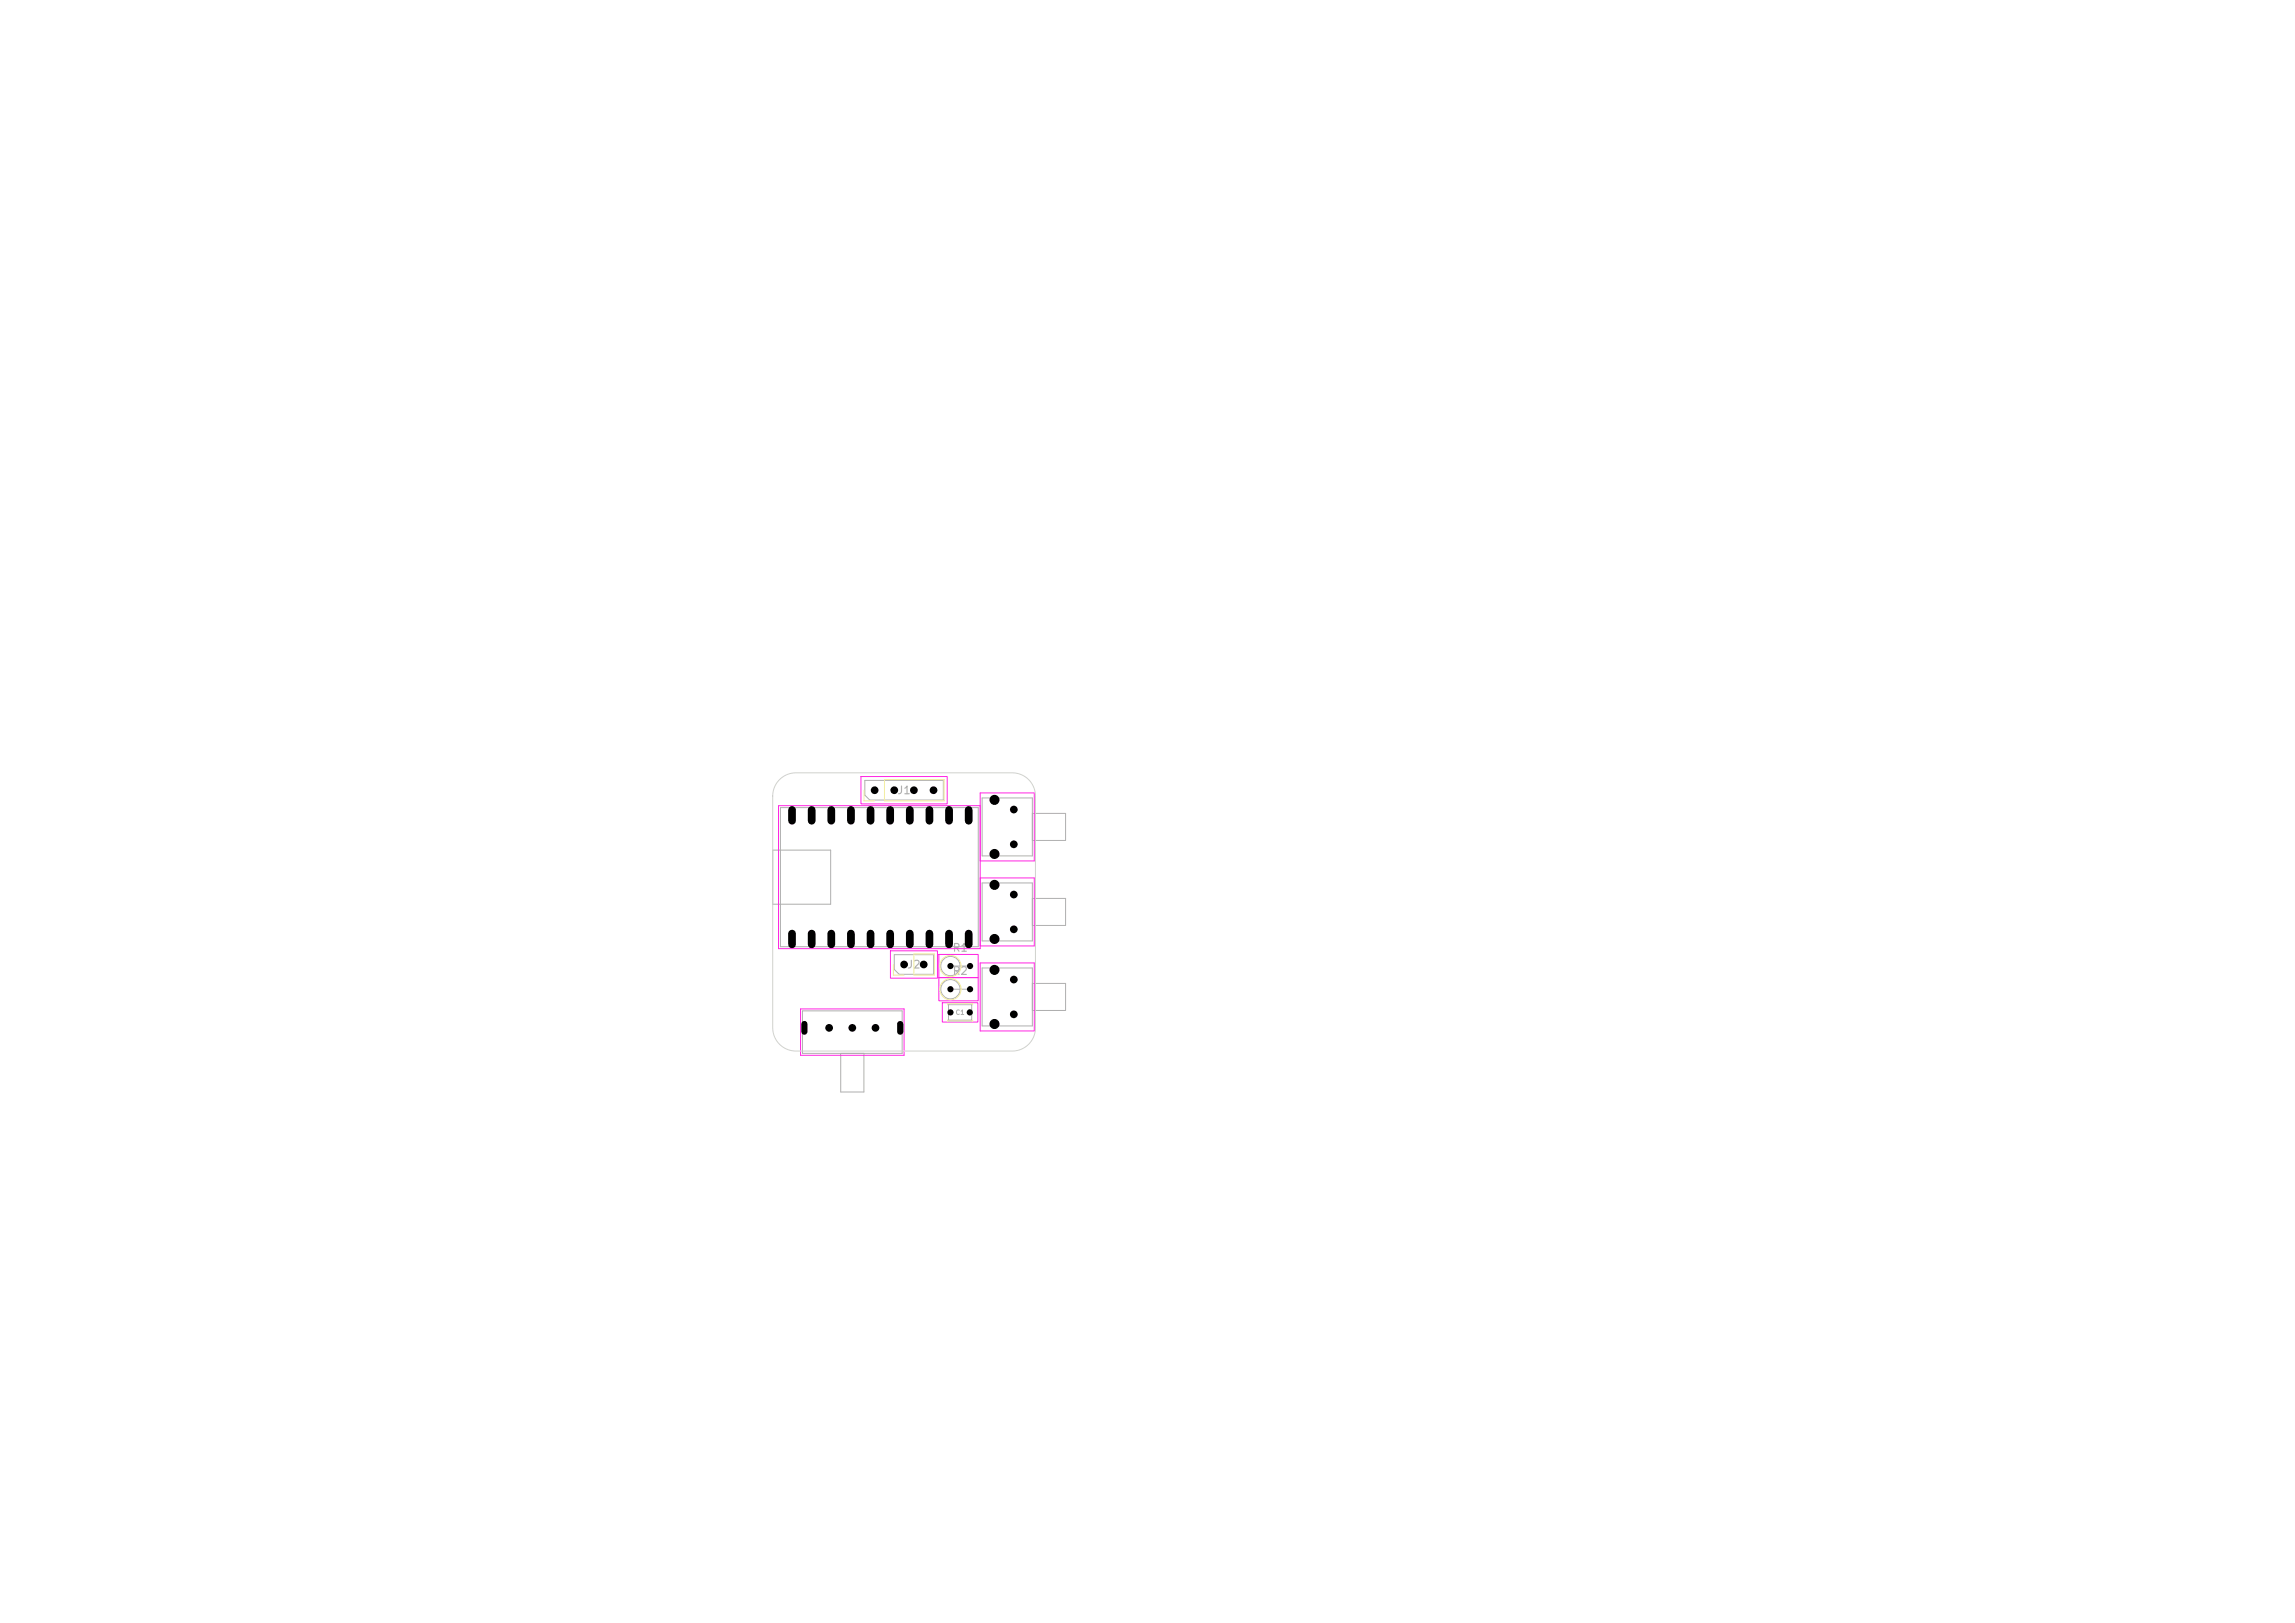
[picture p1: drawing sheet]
<svg xmlns="http://www.w3.org/2000/svg" width="297mm" height="210mm" viewBox="0 0 297 210" stroke-linecap="round" stroke-linejoin="round" font-family="sans-serif">
<defs><g id="words">
<g font-size="1" fill="#afafaf">
<text x="116" y="103">J1</text>
<text x="117.3" y="125.6">J2</text>
<text x="123.2" y="123.4">R1</text>
<text x="123.2" y="126.4">R2</text>
</g>
<text font-size=".6" fill="#afafaf" x="123.6" y="131.5">C1</text>
</g></defs>
<g fill="none" stroke="#afafaf" stroke-width=".13">
<path d="M100 110h7.5v7h-7.5zM101 104.5h25.6v18h-25.6zM111.9 101h10.2v2.5h-9.5l-.7-.6zM127.1 103.3h6.5v7.5h-6.5zM127.1 114.3h6.5v7.5h-6.5zM133.6 105.3h4.3v3.5h-4.3M133.6 116.3h4.3v3.5h-4.3M103.9 130.8h12.8v5.5h-12.8zM108.8 136.3v5h3v-5M115.7 123.5h5.1v2.6h-4.4l-.7-.7zM122.8 130h3v2h-3zM123 125h2.5"/>
<path d="M123 128h2.5M127.1 125.3h6.5v7.5h-6.5zM133.6 127.3h4.3v3.5h-4.3"/>
<circle cx="123" cy="128" r="1.25"/>
<circle cx="123" cy="125" r="1.25"/>
</g>
<path d="M111.4 100.5h11.2v3.5h-11.2zM126.8 104.3h-26v18.5h26v-20.2h7.1v8.8h-7.1M126.8 113.6h7.1v8.8h-7.1M103.6 130.6h13.4v6h-13.4zM115.2 123h6.1v3.6h-6.1zM121.5 123.5h5.1v3h-5.1zM121.5 126.5h5.1v3h-5.1zM121.9 129.8h4.6v2.4h-4.6zM126.8 124.6h7.1v8.8h-7.1z" fill="none" stroke="#ff26e2" stroke-width=".13"/>
<path d="M100.9 100.9a3 3 0 0 1 2.1-.9h28a3 3 0 0 1 3 3v30a3 3 0 0 1-3 3h-28a3 3 0 0 1-3-3v-30a3 3 0 0 1 .9-2.1z" fill="none" stroke="#d0d2cd" stroke-width=".13"/>
<g fill="none" stroke="#f2eda1" stroke-width=".13">
<path d="M111.8 102.3v1.3h1.4M114.5 100.9h7.7v2.7h-7.7zM115.6 124.8v1.4h1.4M118.3 123.4h2.6v2.8h-2.6zM122.6 130v-.1h3.3v.1M122.6 132v.1h3.3v-.1M124.4 125h.1M124.4 128h.1"/>
<circle cx="123" cy="128" r="1.37"/>
<circle cx="123" cy="125" r="1.37"/>
</g>
<g fill="#000">
<circle cx="113.2" cy="102.3" r=".5"/>
<circle cx="115.7" cy="102.3" r=".5"/>
<circle cx="118.3" cy="102.3" r=".5"/>
<circle cx="120.8" cy="102.3" r=".5"/>
<circle cx="128.7" cy="103.5" r=".65"/>
<circle cx="128.7" cy="114.5" r=".65"/>
<circle cx="128.7" cy="110.5" r=".65"/>
<circle cx="131.2" cy="109.3" r=".5"/>
<circle cx="131.2" cy="115.7" r=".5"/>
<circle cx="131.2" cy="104.7" r=".5"/>
<circle cx="107.3" cy="133" r=".5"/>
<circle cx="110.3" cy="133" r=".5"/>
<circle cx="113.3" cy="133" r=".5"/>
<circle cx="117" cy="124.8" r=".5"/>
<circle cx="119.5" cy="124.8" r=".5"/>
<circle cx="123" cy="131" r=".4"/>
<circle cx="123" cy="128" r=".4"/>
<circle cx="123" cy="125" r=".4"/>
<circle cx="125.5" cy="131" r=".4"/>
<circle cx="125.5" cy="128" r=".4"/>
<circle cx="125.5" cy="125" r=".4"/>
<circle cx="128.7" cy="132.5" r=".65"/>
<circle cx="128.7" cy="125.5" r=".65"/>
<circle cx="128.7" cy="121.5" r=".65"/>
<circle cx="131.2" cy="131.3" r=".5"/>
<circle cx="131.2" cy="120.3" r=".5"/>
<circle cx="131.2" cy="126.7" r=".5"/>
</g>
<g fill="none" stroke="#000" stroke-width="1">
<path d="M102.5 104.8v1.4M105 104.8v1.4M107.6 104.8v1.4M110.1 104.8v1.4M112.7 104.8v1.4M115.2 104.8v1.4M117.7 104.8v1.4M120.3 104.8v1.4M122.8 104.8v1.4M125.4 104.8v1.4M102.5 120.8v1.4M105 120.8v1.4"/>
<path d="M107.6 120.8v1.4M110.1 120.8v1.4M112.7 120.8v1.4M115.2 120.8v1.4M117.7 120.8v1.4M120.3 120.8v1.4M122.8 120.8v1.4M125.4 120.8v1.4"/>
</g>
<path d="M104.1 132.5v1M116.5 132.5v1" fill="none" stroke="#000" stroke-width=".8"/>
<use href="#words"/>
</svg>
